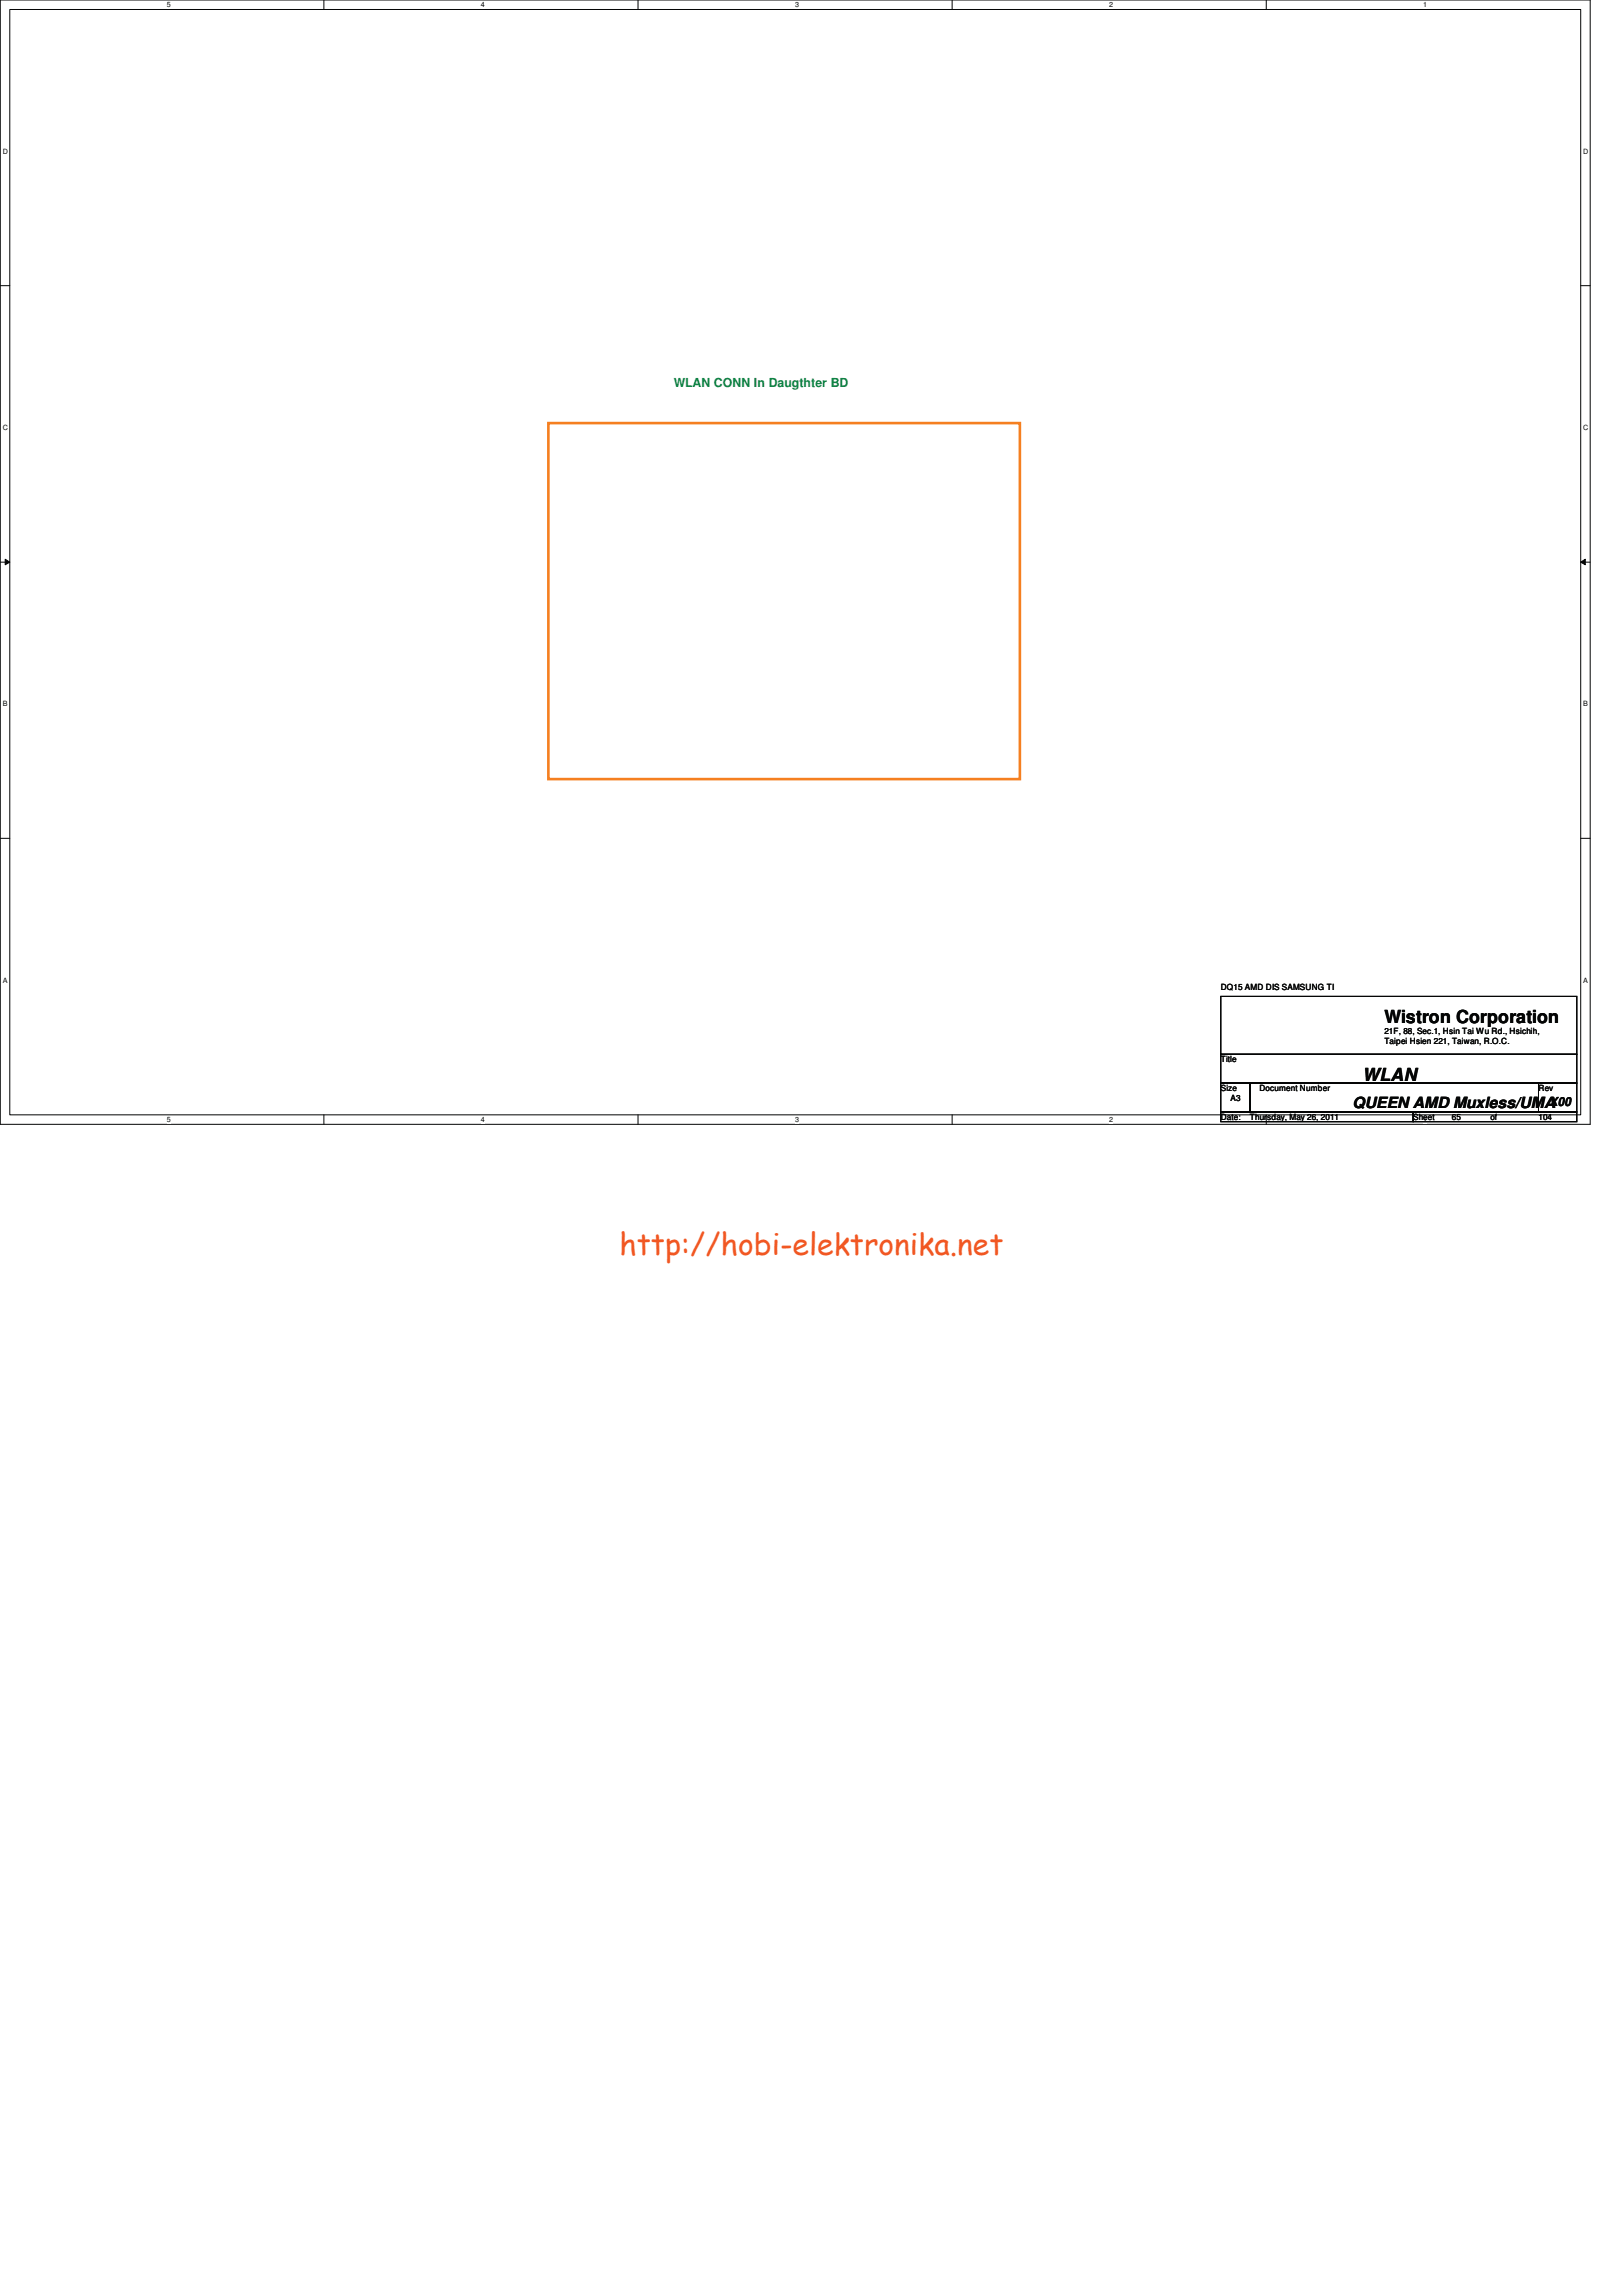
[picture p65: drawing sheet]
<svg xmlns="http://www.w3.org/2000/svg" width="210mm" height="297mm" viewBox="0 0 210 297" stroke-linecap="round" stroke-linejoin="round" font-family="sans-serif">
<defs><g id="words">
<text font-size="3.9" fill="#f15722" x="80.1" y="162.4">http://hobi-elektronika.net</text>
<g font-size="2.3" fill="#040505">
<text x="179.1" y="132.3">Wistron Corporation</text>
<text x="176.3" y="139.9">WLAN</text>
</g>
<text font-size="2" fill="#040505" x="175" y="143.3">QUEEN AMD Muxless/UMA</text>
<text font-size="1.6" fill="#0a8141" x="87.2" y="50">WLAN CONN In Daugthter BD</text>
<text font-size="1.6" fill="#040505" x="200.5" y="143">X00</text>
<g font-size="1.1" fill="#040505">
<text x="157.9" y="128.1">DQ15 AMD DIS SAMSUNG TI</text>
<text x="157.9" y="137.5">Title</text>
<text x="179.1" y="133.7">21F, 88, Sec.1, Hsin Tai Wu Rd., Hsichih,</text>
<text x="179.1" y="135.1">Taipei Hsien 221, Taiwan, R.O.C.</text>
<text x="157.9" y="141.2">Size</text>
<text x="159.2" y="142.4">A3</text>
<text x="162.9" y="141.2">Document Number</text>
<text x="199" y="141.2">Rev</text>
<text x="157.9" y="144.9">Date:</text>
<text x="161.7" y="144.9">Thursday, May 26, 2011</text>
<text x="182.8" y="144.9">Sheet</text>
<text x="187.8" y="144.9">65</text>
<text x="192.8" y="144.9">of</text>
<text x="199" y="144.9">104</text>
</g>
<g font-size=".9" fill="#040505">
<text x="21.6" y=".9">5</text>
<text x="62.2" y=".9">4</text>
<text x="102.9" y=".9">3</text>
<text x="143.5" y=".9">2</text>
<text x="184.1" y=".9">1</text>
<text x=".4" y="19.9">D</text>
<text x="204.8" y="19.9">D</text>
<text x=".4" y="55.6">C</text>
<text x="204.8" y="55.6">C</text>
<text x=".4" y="91.4">B</text>
<text x="204.8" y="91.4">B</text>
<text x=".4" y="127.1">A</text>
<text x="204.8" y="127.1">A</text>
<text x="21.6" y="145.2">5</text>
<text x="62.2" y="145.2">4</text>
<text x="102.9" y="145.2">3</text>
<text x="143.5" y="145.2">2</text>
<text x="184.1" y="145.2">1</text>
</g>
</g></defs>
<path d="M0 0h205.7v145.5h-205.7zM1.3 1.2h203.2v143h-203.2z" fill="none" stroke="#040505" stroke-width=".13"/>
<g fill="#fff">
<path d="M21.6 .1h.5v1h-.5z"/>
<path d="M21.6 144.4h.5v1h-.5z"/>
</g>
<path d="M41.9 0v1.2M41.9 144.2v1.3" fill="none" stroke="#040505" stroke-width=".13"/>
<g fill="#fff">
<path d="M62.2 .1h.5v1h-.5z"/>
<path d="M62.2 144.4h.5v1h-.5z"/>
</g>
<path d="M82.5 0v1.2M82.5 144.2v1.3" fill="none" stroke="#040505" stroke-width=".13"/>
<g fill="#fff">
<path d="M102.9 .1h.5v1h-.5z"/>
<path d="M102.9 144.4h.5v1h-.5z"/>
</g>
<path d="M123.2 0v1.2M123.2 144.2v1.3" fill="none" stroke="#040505" stroke-width=".13"/>
<g fill="#fff">
<path d="M143.5 .1h.5v1h-.5z"/>
<path d="M143.5 144.4h.5v1h-.5z"/>
</g>
<path d="M163.8 0v1.2M163.8 144.2v1.3" fill="none" stroke="#040505" stroke-width=".13"/>
<g fill="#fff">
<path d="M184.1 .1h.6v1h-.6z"/>
<path d="M184.1 144.4h.6v1h-.6z"/>
<path d="M.4 19.1h.6v1h-.6z"/>
<path d="M204.8 19.1h.7v1h-.7z"/>
<path d="M.4 54.8h.6v1h-.6z"/>
<path d="M204.8 54.8h.7v1h-.7z"/>
</g>
<path d="M0 37h1.3M204.5 37h1.2" fill="none" stroke="#040505" stroke-width=".13"/>
<g fill="#fff">
<path d="M.4 90.6h.6v1h-.6z"/>
<path d="M204.8 90.6h.6v1h-.6z"/>
</g>
<path d="M0 72.7h1.3M204.5 72.7h1.2" fill="none" stroke="#040505" stroke-width=".13"/>
<path d="M.7 72.3l.6 .4-.6 .4z" fill="#040505"/>
<path d="M.7 72.3l.6 .4-.6 .4z" fill="none" stroke="#040505" stroke-width=".13"/>
<path d="M204.5 72.7l.6-.4v.8z" fill="#040505"/>
<path d="M204.5 72.7l.6-.4v.8z" fill="none" stroke="#040505" stroke-width=".13"/>
<g fill="#fff">
<path d="M.4 126.3h.5v1h-.5z"/>
<path d="M204.8 126.3h.6v1h-.6z"/>
</g>
<path d="M0 108.5h1.3M204.5 108.5h1.2M157.9 128.9h46.1v7.5h-46.1zM157.9 136.4h46.1v3.7h-46.1zM157.9 140.1h3.8v3.7h-3.8zM157.9 143.8h24.9v1.3h-24.9zM161.7 140.1h37.3v3.7h-37.3zM182.8 143.8h21.2v1.3h-21.2zM199 140.1h5v3.7h-5z" fill="none" stroke="#040505" stroke-width=".13"/>
<path d="M70.9 54.7h61v46.1h-61z" fill="none" stroke="#f57f20" stroke-width=".34"/>
<use href="#words"/>
</svg>
